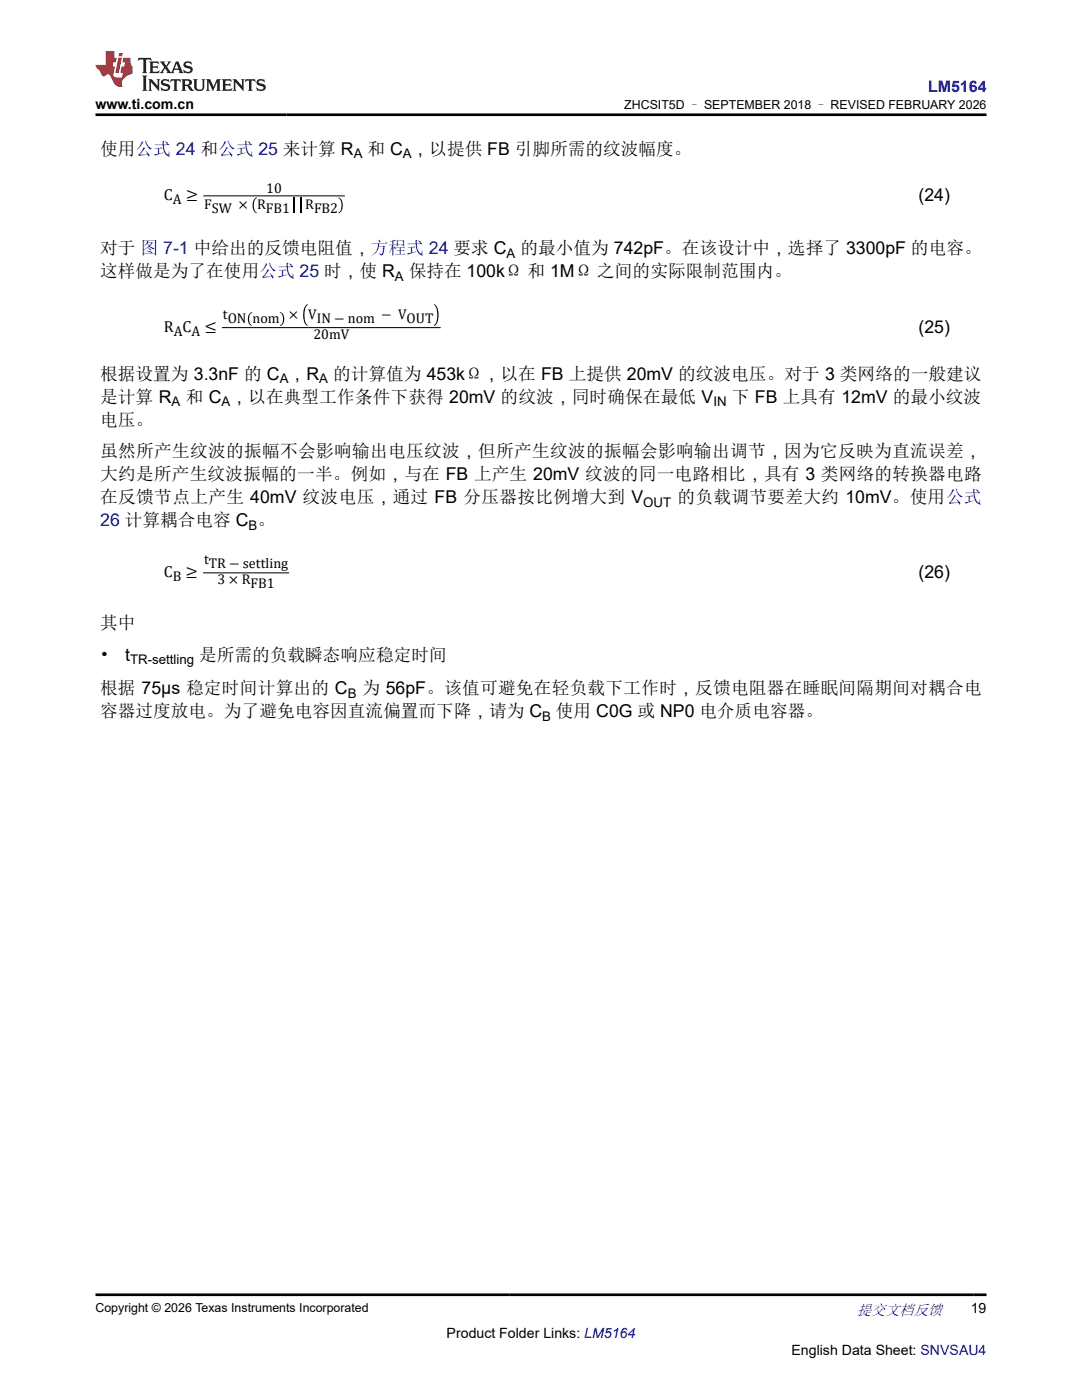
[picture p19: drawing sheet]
<svg xmlns="http://www.w3.org/2000/svg" width="216mm" height="279mm" viewBox="0 0 216 279" stroke-linecap="round" stroke-linejoin="round" font-family="sans-serif">
<defs><g id="words">
<g font-size="3.5">
<text x="20" y="30.9">使用公式 24 和公式 25 来计算 R</text>
<text x="73.3" y="30.9">和 C ，以提供 FB 引脚所需的纹波幅度。</text>
<text x="183.3" y="40.1">(24)</text>
<text x="20" y="50.7">对于 图 7-1 中给出的反馈电阻值，方程式 24 要求 C</text>
<text x="103.9" y="50.7">的最小值为 742pF。在该设计中，选择了 3300pF 的电容。</text>
<text x="20" y="55.3">这样做是为了在使用公式 25 时，使 R</text>
<text x="81.5" y="55.3">保持在 100kΩ 和 1MΩ 之间的实际限制范围内。</text>
<text x="183.3" y="66.4">(25)</text>
<text x="20" y="75.8">根据设置为 3.3nF 的 C ，R</text>
<text x="66.5" y="75.8">的计算值为 453kΩ，以在 FB 上提供 20mV 的纹波电压。对于 3 类网络的一般建议</text>
<text x="20" y="80.4">是计算 R</text>
<text x="37.1" y="80.4">和 C ，以在典型工作条件下获得 20mV 的纹波，同时确保在最低 V</text>
<text x="146.1" y="80.4">下 FB 上具有 12mV 的最小纹波</text>
<text x="20" y="84.9">电压。</text>
<text x="20" y="91.3">虽然所产生纹波的振幅不会影响输出电压纹波，但所产生纹波的振幅会影响输出调节，因为它反映为直流误差，</text>
<text x="20" y="95.9">大约是所产生纹波振幅的一半。例如，与在 FB 上产生 20mV 纹波的同一电路相比，具有 3 类网络的转换器电路</text>
<text x="20" y="100.5">在反馈节点上产生 40mV 纹波电压，通过 FB 分压器按比例增大到 V</text>
<text x="135.2" y="100.5">的负载调节要差大约 10mV。使用公式</text>
<text x="183.3" y="115.3">(26)</text>
<text x="20" y="125.5">其中</text>
<text x="20" y="131.8">•</text>
<text x="25" y="131.8">t</text>
<text x="39.8" y="131.8">是所需的负载瞬态响应稳定时间</text>
<text x="20" y="138.6">根据 75µs 稳定时间计算出的 C</text>
<text x="20" y="143.1">容器过度放电。为了避免电容因直流偏置而下降，请为 C</text>
<text x="72.3" y="138.6">为 56pF。该值可避免在轻负载下工作时，反馈电阻器在睡眠间隔期间对耦合电</text>
<text x="110.9" y="143.1">使用 C0G 或 NP0 电介质电容器。</text>
</g>
<text font-size="3.5" fill="#00f" x="20" y="105.1">26 计算耦合电容 C 。</text>
<text font-size="3.2" fill="#00f" x="185.2" y="18.3">LM5164</text>
<g font-size="3.2">
<text x="32.7" y="40">C</text>
<text x="32.7" y="66.3">R</text>
<text x="32.7" y="115.2">C</text>
</g>
<text font-size="3" fill="#00f" x="171" y="262.4">提交文档反馈</text>
<g font-size="2.8">
<text x="19" y="21.7">www.ti.com.cn</text>
<text x="34.5" y="40.8">A ≥</text>
<text x="40.7" y="41.8">F</text>
<text x="47.5" y="41.8">× R</text>
<text x="53.1" y="38.5">10</text>
<text x="60.9" y="41.8">R</text>
<text x="42.3" y="42.6">SW</text>
<text x="53.1" y="42.6">FB1</text>
<text x="62.7" y="42.6">FB2</text>
<text x="44.5" y="63.7">t</text>
<text x="45.4" y="64.4">ON nom</text>
<text x="57.6" y="63.7">× V</text>
<text x="63.2" y="64.4">IN − nom</text>
<text x="76.1" y="63.7">− V</text>
<text x="81.1" y="64.4">OUT</text>
<text x="34.7" y="67">ACA ≤</text>
<text x="62.5" y="67.6">20mV</text>
<text x="40.7" y="112.6">t</text>
<text x="41.7" y="113.4">TR − settling</text>
<text x="34.5" y="116">B ≥</text>
<text x="43.4" y="116.5">3 × R</text>
<text x="50" y="117.3">FB1</text>
<text x="193.7" y="262.1">19</text>
<text x="89.1" y="266.9">Product Folder Links: LM5164</text>
<text x="157.9" y="270.3">English Data Sheet: SNVSAU4</text>
</g>
<g font-size="2.6">
<text x="70.6" y="31.6">A</text>
<text x="80.4" y="31.6">A</text>
<text x="101.1" y="51.4">A</text>
<text x="78.8" y="56">A</text>
<text x="55.8" y="76.5">A</text>
<text x="63.7" y="76.5">A</text>
<text x="34.2" y="81.1">A</text>
<text x="44.2" y="81.1">A</text>
<text x="142.3" y="81.1">IN</text>
<text x="128.3" y="101.2">OUT</text>
<text x="49.6" y="105.8">B</text>
<text x="26" y="132.6">TR-settling</text>
<text x="69.4" y="139.3">B</text>
<text x="108.2" y="143.8">B</text>
</g>
<g font-size="2.5">
<text x="124.6" y="21.8">ZHCSIT5D – SEPTEMBER 2018 – REVISED FEBRUARY 2026</text>
<text x="19" y="261.8">Copyright © 2026 Texas Instruments Incorporated</text>
</g>
</g></defs>
<path d="M40.6 39.1h28.2M58.6 39.4v3.2M60.2 39.4v3.2M44.3 65.4h43.6M40.5 114.3h17.2" fill="none" stroke="#000" stroke-width=".21"/>
<path d="M50.9 39.6l.3-.2 .1 .1a2.01 2.01 0 0 0 0 2.9l-.1 .2a2 2 0 0 1-.3-3zM67.6 39.4a1.93 1.93 0 0 1 0 3.2l-.1-.2a2.01 2.01 0 0 0 0-2.9zM49.9 62.4l.4-.1v.1a1.65 1.65 0 0 0 0 2.6v.1a1.64 1.64 0 0 1-.4-2.7zM55.9 62.3a1.61 1.61 0 0 1 0 2.8v-.1a1.65 1.65 0 0 0 0-2.6zM61.1 60.9l.3-.2v.1a3.6 3.6 0 0 0-.3 3.9l.3 .2v.2a3.1 3.1 0 0 1-.6-3.8zM86.6 60.7a3.1 3.1 0 0 1 .6 3.7l-.3 .5-.3 .2v-.2a3.6 3.6 0 0 0 .3-3.8l-.3-.3z" fill="#000"/>
<path d="M27.7 11.6l-.2 .5 .5-.2h.6v.1v2.2l-.2 .4h1l-.2-.4v-2.2v-.1h.5l.5 .2-.1-.5zM29.8 12.3l.2 .4v1.5l-.2 .4h1.9l.1-.6a1.08 1.08 0 0 1-1.3 .2v-.7h.6l.4 .2v-.7l-.4 .2h-.6v-.5l.2-.2a1 1 0 0 1 1 .3l-.1-.5zM31.8 12.3l1 1.1-1 1.2h.9l-.2-.2 .4-.8 .5 .8-.2 .2h1.6l-.2-.2 .1-.5h1l.1 .5-.1 .2h.9l-.2-.3-.8-2h-.5l-1 2.2-.8-1.1 .9-1.1h-.8l.2 .2-.5 .6-.3-.6 .1-.2zM35.2 12.7l.4 1h-.8zM36.8 12.4a.65 .65 0 0 0-.2 .7 .65 .65 0 0 0 .6 .5l.7 .1 .1 .3a.79 .79 0 0 1-.7 .4 .79 .79 0 0 1-.7-.5l.1 .7 .2-.1a.93 .93 0 0 0 1.1 .1 .93 .93 0 0 0 .4-1 1.46 1.46 0 0 0-1.2-.6l-.1-.3a1.09 1.09 0 0 1 1.2 .2l-.2-.6-.1 .1-.6-.2zM28.4 15.1l.2 .4v2.2l-.2 .4h1l-.2-.4v-2.2l.2-.4zM29.6 15.8l.2 .4v1.5l-.2 .4h.8l-.3-.4v-1.3l1.7 1.8v-2l.2-.4h-.8l.2 .2 .1 1.1-1.2-1.3zM32.3 15.9a.65 .65 0 0 0-.2 .8 .65 .65 0 0 0 .7 .4l.6 .2 .1 .2a.79 .79 0 0 1-.7 .4 .79 .79 0 0 1-.7-.5l.1 .7 .2-.1a.93 .93 0 0 0 1.1 .1 .93 .93 0 0 0 .4-.9 1.46 1.46 0 0 0-1.2-.6l-.1-.4a1.09 1.09 0 0 1 1.2 .2l-.2-.6-.1 .1-.6-.1zM34.1 15.8l-.1 .6a.63 .63 0 0 1 .7-.3l.1 1.6-.3 .4h1l-.2-.4v-1.6a.66 .66 0 0 1 .8 .3l-.1-.6zM36.2 15.8l.2 .4v1.5l-.2 .4h.9l-.2-.2v-.7h.5l.1 .2a.79 .79 0 0 0 1.2 .6l-1-.9a.61 .61 0 0 0 .6-.6 .61 .61 0 0 0-.5-.7zM36.9 16.1h.2a.47 .47 0 0 1 .5 .1 .47 .47 0 0 1 .1 .5l-.2 .1-.6 .1zM38.5 15.8l.2 .2a2.27 2.27 0 0 0 .4 2 1.04 1.04 0 0 0 1.7-.7v-1.3l.2-.2h-.8l.2 .4v1.1a.6 .6 0 0 1-.6 .6 .6 .6 0 0 1-.6-.6v-1.1l.3-.4zM41.1 15.8l.2 .4v1.5l-.2 .4h.7l-.2-.4v-1.4l.9 1.9 .8-1.9v1.4l-.2 .4h1l-.3-.4v-1.5l.3-.4h-.8l-.7 1.5-.7-1.5zM44.3 15.8l.2 .4v1.5l-.2 .4h1.9l.1-.6a1.09 1.09 0 0 1-1.3 .2v-.7h.6l.4 .2v-.6l-.4 .2h-.6v-.6l.2-.1a1.01 1.01 0 0 1 1 .3l-.1-.6zM46.4 15.8l.3 .4v1.5l-.3 .4h.8l-.2-.4v-1.3l1.6 1.8v-2l.2-.4h-.7l.2 .2v1.1l-1.2-1.3zM49 15.8l-.1 .6a.63 .63 0 0 1 .8-.3v1.6l-.3 .4h1l-.2-.4v-1.6a.66 .66 0 0 1 .8 .3l-.1-.6zM51.4 15.9a.65 .65 0 0 0-.2 .8 .65 .65 0 0 0 .6 .4l.6 .2 .2 .2a.79 .79 0 0 1-.8 .4 .79 .79 0 0 1-.6-.5l.1 .7 .2-.1a.93 .93 0 0 0 1 .1 .93 .93 0 0 0 .5-.9 1.46 1.46 0 0 0-1.3-.6l-.1-.4a1.09 1.09 0 0 1 1.3 .2l-.2-.6-.2 .1-.5-.1z" fill="#231f20"/>
<path d="M21.1 10.2v2.8h-2.1l.1 .3 .9 1a.95 .95 0 0 0 .9 .9 .59 .59 0 0 1 .6-.4 .59 .59 0 0 1 .5 .4l.4 .7a1.59 1.59 0 0 0 2.1 1.4 1.61 1.61 0 0 1 1-2.3l1-.3-.1-1.5a1.59 1.59 0 0 1-.4-1.7h-1.4l-.2 .9h.5l-.1 .9h-.5l-.2 1v.2l.4 .1-.2 .9h-.6a.73 .73 0 0 1-1.1-.7l.3-1.5h-.5l.2-.9h.5l.2-.9h-.5v-1.3zM23.6 11.5l-.6 3.1h.7l.6-3.1zM23.8 10.6l-.1 .6h.7l.1-.6z" fill="#ed1c24"/>
<path d="M19 22.9h177.8M19 258.4h177.8" fill="none" stroke="#000" stroke-width=".53"/>
<use href="#words"/>
</svg>
